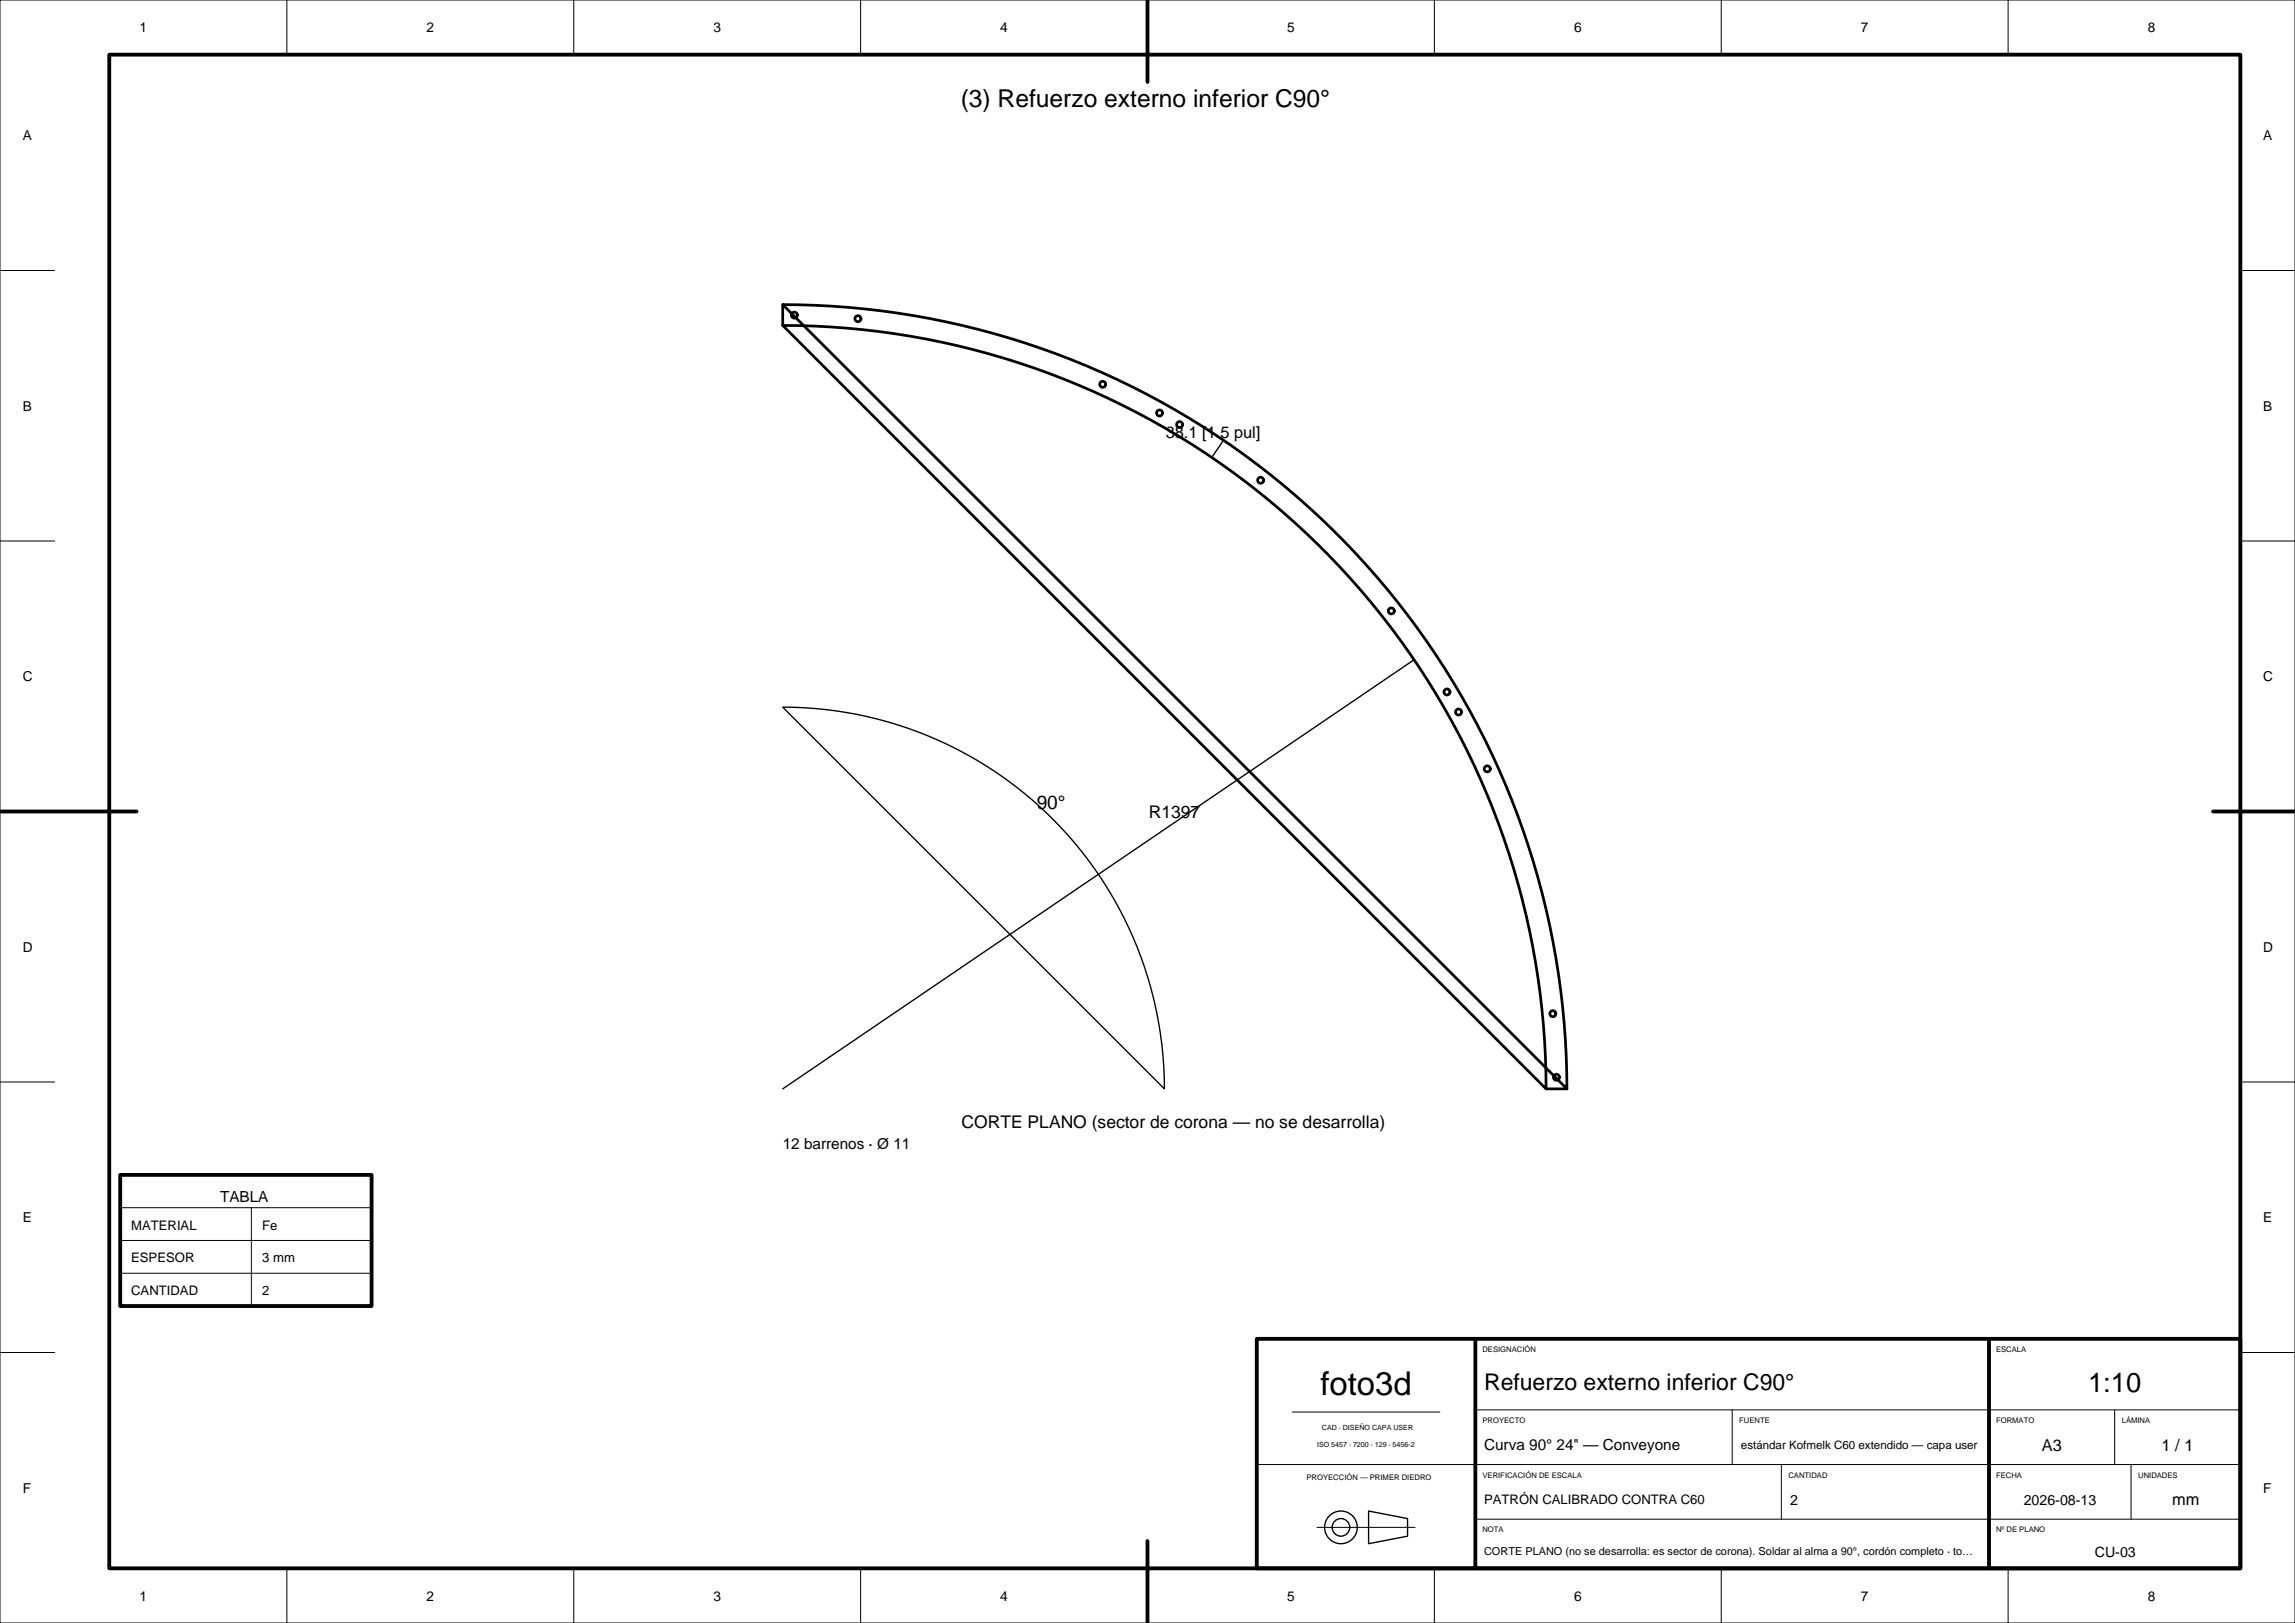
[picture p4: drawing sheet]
<svg xmlns="http://www.w3.org/2000/svg" width="420mm" height="297mm" viewBox="0 0 420 297" stroke-linecap="round" stroke-linejoin="round" font-family="sans-serif">
<defs><g id="words">
<text font-size="6" x="241.7" y="255.4">foto3d</text>
<text font-size="5" x="382.1" y="254.7">1:10</text>
<text font-size="4.5" x="175.8" y="19.6">(3) Refuerzo externo inferior C90°</text>
<text font-size="4.2" x="271.6" y="254.4">Refuerzo externo inferior C90°</text>
<text font-size="3.5" x="189.7" y="148.1">90°</text>
<g font-size="3.2">
<text x="210.2" y="149.7">R1397</text>
<text x="176" y="206.4">CORTE PLANO (sector de corona — no se desarrolla)</text>
</g>
<g font-size="3">
<text x="213.3" y="80.2">38.1 [1.5 pul]</text>
<text x="373.7" y="265.5">A3</text>
<text x="395.6" y="265.5">1 / 1</text>
<text x="397.5" y="275.5">mm</text>
</g>
<g font-size="2.8">
<text x="143.2" y="210.3">12 barrenos · Ø 11</text>
<text x="40.3" y="220">TABLA</text>
<text x="271.6" y="265.4">Curva 90° 24&quot; — Conveyone</text>
</g>
<g font-size="2.6">
<text x="327.6" y="275.3">2</text>
<text x="370.4" y="275.3">2026-08-13</text>
<text x="383.4" y="284.8">CU-03</text>
</g>
<g font-size="2.5">
<text x="25.6" y="5.9">1</text>
<text x="78.1" y="5.9">2</text>
<text x="130.6" y="5.9">3</text>
<text x="183.1" y="5.9">4</text>
<text x="235.6" y="5.9">5</text>
<text x="288.1" y="5.9">6</text>
<text x="340.6" y="5.9">7</text>
<text x="393.1" y="5.9">8</text>
<text x="4.2" y="25.7">A</text>
<text x="414.2" y="25.7">A</text>
<text x="4.2" y="75.1">B</text>
<text x="414.2" y="75.1">B</text>
<text x="4.2" y="124.7">C</text>
<text x="414.2" y="124.7">C</text>
<text x="4.2" y="174.1">D</text>
<text x="414.2" y="174.1">D</text>
<text x="4.2" y="223.7">E</text>
<text x="414.2" y="223.7">E</text>
<text x="4.2" y="273.1">F</text>
<text x="414.2" y="273.1">F</text>
<text x="25.6" y="292.9">1</text>
<text x="78.1" y="292.9">2</text>
<text x="130.6" y="292.9">3</text>
<text x="183.1" y="292.9">4</text>
<text x="235.6" y="292.9">5</text>
<text x="288.1" y="292.9">6</text>
<text x="340.6" y="292.9">7</text>
<text x="393.1" y="292.9">8</text>
</g>
<g font-size="2.4">
<text x="24" y="225">MATERIAL</text>
<text x="48" y="225">Fe</text>
<text x="24" y="231">ESPESOR</text>
<text x="48" y="231">3 mm</text>
<text x="24" y="237">CANTIDAD</text>
<text x="48" y="237">2</text>
<text x="271.6" y="275.3">PATRÓN CALIBRADO CONTRA C60</text>
</g>
<text font-size="2.1" x="318.6" y="265.2">estándar Kofmelk C60 extendido — capa user</text>
<text font-size="2" x="271.6" y="284.6">CORTE PLANO (no se desarrolla: es sector de corona). Soldar al alma a 90°, cordón completo · to…</text>
<g font-size="1.4">
<text x="271.3" y="247.4">DESIGNACIÓN</text>
<text x="365.3" y="247.4">ESCALA</text>
<text x="271.3" y="260.4">PROYECTO</text>
<text x="318.3" y="260.4">FUENTE</text>
<text x="365.3" y="260.4">FORMATO</text>
<text x="388.3" y="260.4">LÁMINA</text>
<text x="239.1" y="270.9">PROYECCIÓN — PRIMER DIEDRO</text>
<text x="271.3" y="270.4">VERIFICACIÓN DE ESCALA</text>
<text x="327.3" y="270.4">CANTIDAD</text>
<text x="365.3" y="270.4">FECHA</text>
<text x="391.3" y="270.4">UNIDADES</text>
<text x="271.3" y="280.4">NOTA</text>
<text x="365.3" y="280.4">Nº DE PLANO</text>
</g>
<g font-size="1.3">
<text x="241.9" y="261.7">CAD · DISEÑO CAPA USER</text>
<text x="241" y="264.9">ISO 5457 · 7200 · 129 · 5456-2</text>
</g>
</g></defs>
<g fill="none" stroke="#000" stroke-width=".25">
<path d="M223.9 80.6l-2.1 3.1M143.2 129.4a69.8 69.8 0 0 1 69.9 69.9zM258.8 120.7l-115.6 78.6M250.5 276.5l7.1 1.4v3.2l-7.1 1.4z"/>
<circle cx="245.4" cy="279.5" r="2.99"/>
<circle cx="245.4" cy="279.5" r="1.61"/>
</g>
<g fill="none" stroke="#000" stroke-width=".5">
<path d="M143.2 59.6a139.7 139.7 0 0 1 139.7 139.7zM143.2 55.7a143.5 143.5 0 0 1 143.6 143.6zM143.2 55.7v3.9M282.9 199.3h3.9"/>
<circle cx="145.4" cy="57.7" r=".55"/>
<circle cx="157" cy="58.3" r=".55"/>
<circle cx="201.8" cy="70.3" r=".55"/>
<circle cx="212.2" cy="75.6" r=".55"/>
<circle cx="215.9" cy="77.7" r=".55"/>
<circle cx="230.7" cy="87.9" r=".55"/>
<circle cx="254.6" cy="111.8" r=".55"/>
<circle cx="264.8" cy="126.6" r=".55"/>
<circle cx="266.9" cy="130.3" r=".55"/>
<circle cx="272.2" cy="140.7" r=".55"/>
<circle cx="284.2" cy="185.5" r=".55"/>
<circle cx="284.8" cy="197.1" r=".55"/>
</g>
<path d="M20 10h390v277h-390zM210 0v15M0 148.5h25M405 148.5h15M22 215h46v24h-46zM230 245h180v42h-180zM270 245v42M364 245v42M210 282v15" fill="none" stroke="#000" stroke-width=".7"/>
<g fill="none" stroke="#000" stroke-width=".18">
<path d="M0 0h420v297h-420zM52.5 0v10M105 0v10M157.5 0v10M210 0v10M262.5 0v10M315 0v10M367.5 0v10M0 49.5h10M410 49.5h10M0 99h10M410 99h10"/>
<path d="M0 148.5h10M410 148.5h10M0 198h10M410 198h10M22 221h46M22 227h46M22 233h46M46 221v18M0 247.5h10M236.5 258.4h27M270 258h140M317 258v10"/>
<path d="M387 258v10M410 247.5h10M230 268h180M241 279.5h18M270 278h140M326 268v10M390 268v10M52.5 287v10M105 287v10M157.5 287v10M210 287v10M262.5 287v10"/>
<path d="M315 287v10M367.5 287v10"/>
</g>
<use href="#words"/>
</svg>
